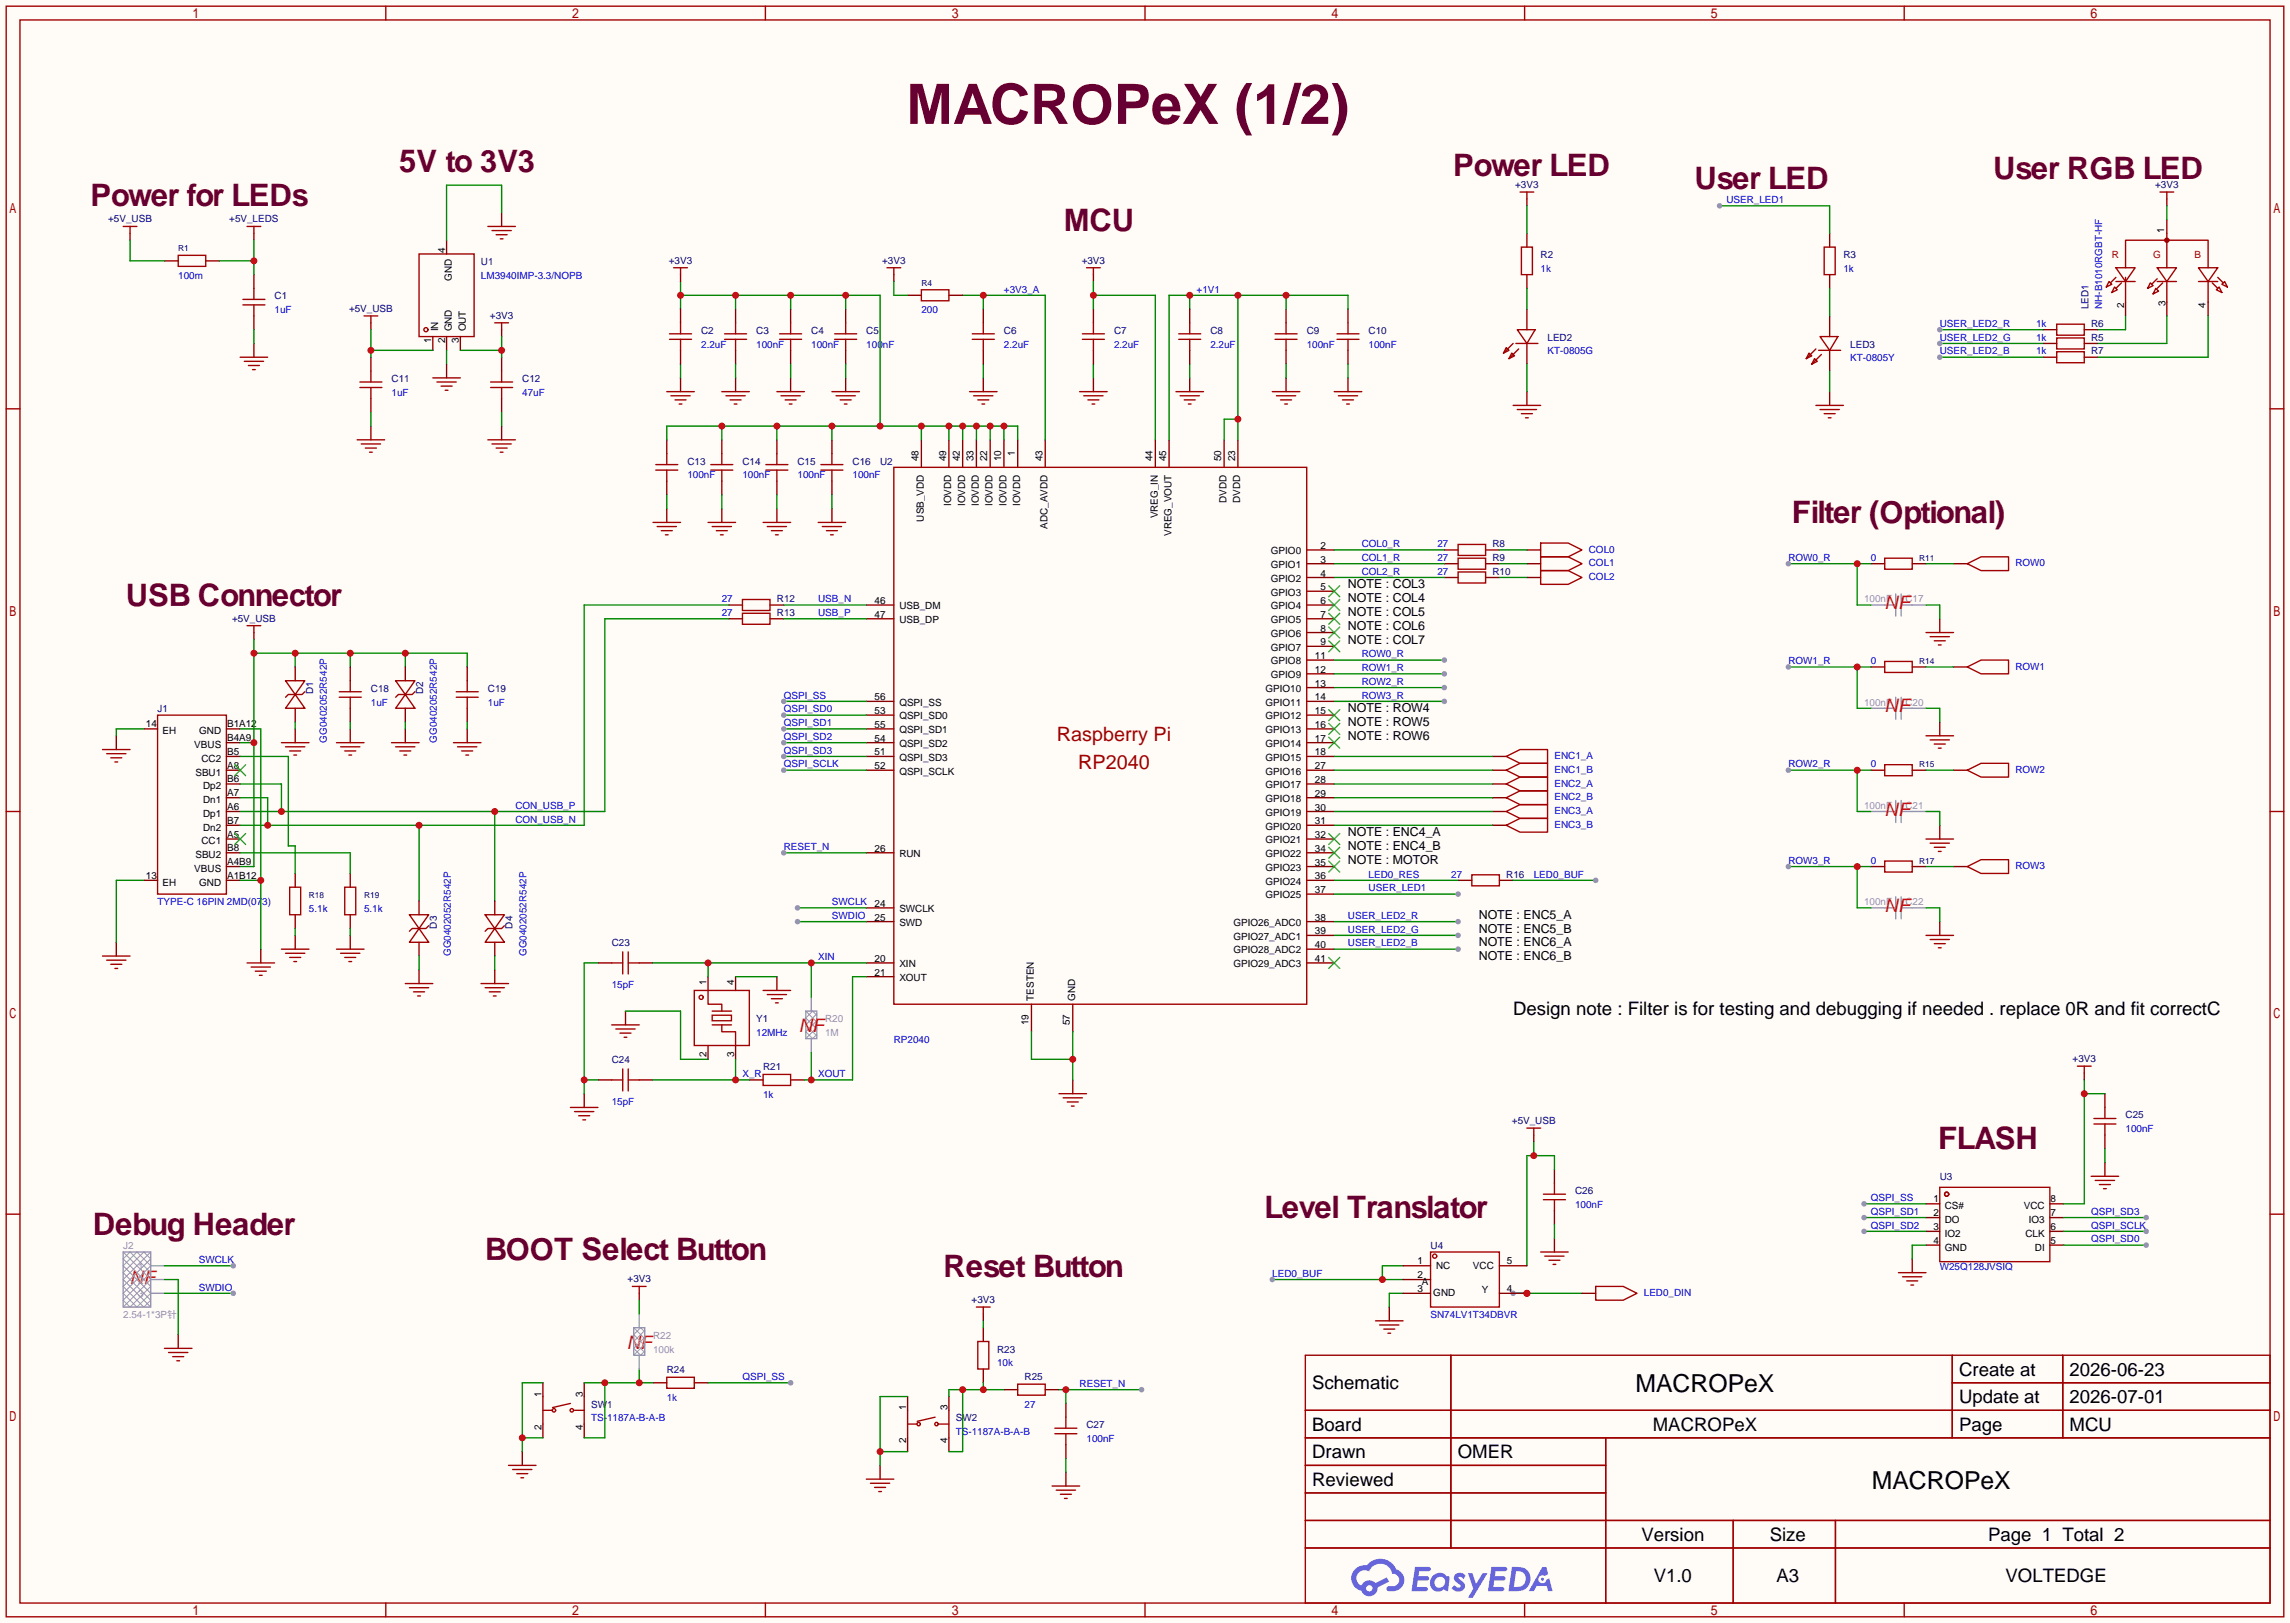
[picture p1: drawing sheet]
<svg xmlns="http://www.w3.org/2000/svg" width="423mm" height="299mm" viewBox="0 0 423 299" stroke-linecap="round" stroke-linejoin="round" font-family="sans-serif">
<defs><g id="words">
<text font-size="10.3" fill="#603" x="167.3" y="22.9">MACROPeX (1/2)</text>
<g font-size="5.7" fill="#603">
<text x="73.7" y="31.8">5V to 3V3</text>
<text x="268.2" y="32.4">Power LED</text>
<text x="312.7" y="34.9">User LED</text>
<text x="367.9" y="33">User RGB LED</text>
<text x="16.7" y="38.1">Power for LEDs</text>
<text x="196.3" y="42.5">MCU</text>
<text x="330.7" y="96.5">Filter (Optional)</text>
<text x="23.2" y="111.8">USB Connector</text>
<text x="357.7" y="212.1">FLASH</text>
<text x="17.1" y="228">Debug Header</text>
<text x="233.4" y="224.8">Level Translator</text>
<text x="89.6" y="232.4">BOOT Select Button</text>
<text x="174.1" y="235.6">Reset Button</text>
</g>
<g font-size="4.6">
<text x="301.9" y="256.9">MACROPeX</text>
<text x="345.5" y="274.7">MACROPeX</text>
</g>
<g font-size="3.7" fill="#a00000">
<text x="195.1" y="136.7">Raspberry Pi</text>
<text x="199" y="141.8">RP2040</text>
</g>
<g font-size="3.4" fill="#f03">
<text x="347.8" y="112.4">NF</text>
<text x="347.8" y="131.4">NF</text>
<text x="347.8" y="150.5">NF</text>
<text x="347.8" y="168.3">NF</text>
<text x="147.4" y="190.5">NF</text>
<text x="24" y="236.9">NF</text>
<text x="115.7" y="248.9">NF</text>
</g>
<g font-size="3.4">
<text x="279.3" y="187.3">Design note : Filter is for testing and debugging if needed . replace 0R and fit correctC</text>
<text x="242.2" y="256.3">Schematic</text>
<text x="361.6" y="253.8">Create at</text>
<text x="382" y="253.8">2026-06-23</text>
<text x="242.2" y="264">Board</text>
<text x="305.1" y="264">MACROPeX</text>
<text x="361.6" y="258.9">Update at</text>
<text x="361.6" y="264">Page</text>
<text x="382" y="258.9">2026-07-01</text>
<text x="382" y="264">MCU</text>
<text x="242.2" y="269">Drawn</text>
<text x="269" y="269">OMER</text>
<text x="242.2" y="274.1">Reviewed</text>
<text x="302.9" y="284.3">Version</text>
<text x="326.6" y="284.3">Size</text>
<text x="366.9" y="284.3">Page 1 Total 2</text>
<text x="305.2" y="291.9">V1.0</text>
<text x="327.9" y="291.9">A3</text>
<text x="370.2" y="291.9">VOLTEDGE</text>
</g>
<g font-size="2.3">
<text x="248.8" y="111.1">NOTE : COL4</text>
<text x="248.8" y="108.6">NOTE : COL3</text>
<text x="248.8" y="113.7">NOTE : COL5</text>
<text x="248.8" y="118.7">NOTE : COL7</text>
<text x="248.8" y="116.2">NOTE : COL6</text>
<text x="248.8" y="131.4">NOTE : ROW4</text>
<text x="248.8" y="136.5">NOTE : ROW6</text>
<text x="248.8" y="134">NOTE : ROW5</text>
<text x="248.8" y="154.3">NOTE : ENC4_A</text>
<text x="248.8" y="156.8">NOTE : ENC4_B</text>
<text x="248.8" y="159.4">NOTE : MOTOR</text>
<text x="272.9" y="172.1">NOTE : ENC5_B</text>
<text x="272.9" y="169.5">NOTE : ENC5_A</text>
<text x="272.9" y="177.2">NOTE : ENC6_B</text>
<text x="272.9" y="174.6">NOTE : ENC6_A</text>
</g>
<g font-size="1.8" fill="#000080">
<text x="279.7" y="34.7">+3V3</text>
<text x="397.8" y="34.7">+3V3</text>
<text x="20" y="41">+5V_USB</text>
<text x="42.3" y="41">+5V_LEDS</text>
<text x="284.4" y="47.6">R2</text>
<text x="340.2" y="47.6">R3</text>
<text x="88.8" y="48.9">U1</text>
<text x="123.4" y="48.6">+3V3</text>
<text x="162.8" y="48.6">+3V3</text>
<text x="199.6" y="48.6">+3V3</text>
<text x="50.7" y="55.2">C1</text>
<text x="64.4" y="57.5">+5V_USB</text>
<text x="90.4" y="58.8">+3V3</text>
<text x="385.4" y="57" transform="rotate(-90 385.4 57)">LED1</text>
<text x="129.4" y="61.6">C2</text>
<text x="139.6" y="61.6">C3</text>
<text x="149.7" y="61.6">C4</text>
<text x="159.9" y="61.6">C5</text>
<text x="185.3" y="61.6">C6</text>
<text x="205.6" y="61.6">C7</text>
<text x="223.4" y="61.6">C8</text>
<text x="241.2" y="61.6">C9</text>
<text x="252.6" y="61.6">C10</text>
<text x="285.6" y="62.9">LED2</text>
<text x="341.5" y="64.1">LED3</text>
<text x="386" y="62.9">R5</text>
<text x="386" y="65.4">R7</text>
<text x="386" y="60.3">R6</text>
<text x="72.3" y="70.5">C11</text>
<text x="96.4" y="70.5">C12</text>
<text x="126.9" y="85.7">C13</text>
<text x="137" y="85.7">C14</text>
<text x="147.2" y="85.7">C15</text>
<text x="157.4" y="85.7">C16</text>
<text x="162.4" y="85.7">U2</text>
<text x="275.5" y="101">R8</text>
<text x="275.5" y="106">R10</text>
<text x="275.5" y="103.5">R9</text>
<text x="143.4" y="111.1">R12</text>
<text x="143.4" y="113.7">R13</text>
<text x="42.8" y="114.7">+5V_USB</text>
<text x="29.1" y="131.4">J1</text>
<text x="57.8" y="128.1" transform="rotate(-90 57.8 128.1)">D1</text>
<text x="68.5" y="127.6">C18</text>
<text x="78.1" y="128.1" transform="rotate(-90 78.1 128.1)">D2</text>
<text x="90" y="127.6">C19</text>
<text x="278" y="161.9">R16</text>
<text x="80.6" y="171.3" transform="rotate(-90 80.6 171.3)">D3</text>
<text x="94.6" y="171.3" transform="rotate(-90 94.6 171.3)">D4</text>
<text x="112.9" y="174.6">C23</text>
<text x="139.6" y="188.6">Y1</text>
<text x="112.9" y="196.2">C24</text>
<text x="140.8" y="197.5">R21</text>
<text x="382.5" y="196">+3V3</text>
<text x="279" y="207.4">+5V_USB</text>
<text x="392.3" y="206.4">C25</text>
<text x="290.7" y="220.3">C26</text>
<text x="358" y="217.8">U3</text>
<text x="264" y="230.5">U4</text>
<text x="115.8" y="236.6">+3V3</text>
<text x="179.3" y="240.4">+3V3</text>
<text x="184" y="249.6">R23</text>
<text x="123.1" y="253.4">R24</text>
<text x="189.1" y="254.6">R25</text>
<text x="109.1" y="259.7">SW1</text>
<text x="176.4" y="262.3">SW2</text>
<text x="200.5" y="263.5">C27</text>
</g>
<g font-size="1.8" fill="#00f">
<text x="318.6" y="37.5">USER_LED1</text>
<text x="32.9" y="51.4">100m</text>
<text x="88.8" y="51.4">LM3940IMP-3.3/NOPB</text>
<text x="185.3" y="54">+3V3_A</text>
<text x="220.9" y="54">+1V1</text>
<text x="284.4" y="50.2">1k</text>
<text x="340.2" y="50.2">1k</text>
<text x="50.7" y="57.8">1uF</text>
<text x="170.1" y="57.8">200</text>
<text x="388" y="57" transform="rotate(-90 388 57)">NH-B1010RGBT-HF</text>
<text x="129.4" y="64.1">2.2uF</text>
<text x="139.6" y="64.1">100nF</text>
<text x="149.7" y="64.1">100nF</text>
<text x="159.9" y="64.1">100nF</text>
<text x="185.3" y="64.1">2.2uF</text>
<text x="205.6" y="64.1">2.2uF</text>
<text x="223.4" y="64.1">2.2uF</text>
<text x="241.2" y="64.1">100nF</text>
<text x="252.6" y="64.1">100nF</text>
<text x="285.6" y="65.4">KT-0805G</text>
<text x="358" y="60.3">USER_LED2_R</text>
<text x="358" y="62.9">USER_LED2_G</text>
<text x="358" y="65.4">USER_LED2_B</text>
<text x="375.8" y="62.9">1k</text>
<text x="375.8" y="65.4">1k</text>
<text x="375.8" y="60.3">1k</text>
<text x="341.5" y="66.7">KT-0805Y</text>
<text x="72.3" y="73">1uF</text>
<text x="96.4" y="73">47uF</text>
<text x="126.9" y="88.3">100nF</text>
<text x="137" y="88.3">100nF</text>
<text x="147.2" y="88.3">100nF</text>
<text x="157.4" y="88.3">100nF</text>
<text x="251.3" y="101">COL0_R</text>
<text x="265.3" y="101">27</text>
<text x="293.2" y="102">COL0</text>
<text x="251.3" y="103.5">COL1_R</text>
<text x="251.3" y="106">COL2_R</text>
<text x="265.3" y="106">27</text>
<text x="265.3" y="103.5">27</text>
<text x="293.2" y="107.1">COL2</text>
<text x="293.2" y="104.5">COL1</text>
<text x="330.1" y="103.5">ROW0_R</text>
<text x="345.3" y="103.5">0</text>
<text x="372" y="104.5">ROW0</text>
<text x="133.2" y="111.1">27</text>
<text x="133.2" y="113.7">27</text>
<text x="151" y="111.1">USB_N</text>
<text x="151" y="113.7">USB_P</text>
<text x="251.3" y="121.3">ROW0_R</text>
<text x="251.3" y="123.8">ROW1_R</text>
<text x="330.1" y="122.6">ROW1_R</text>
<text x="345.3" y="122.6">0</text>
<text x="372" y="123.6">ROW1</text>
<text x="68.5" y="130.2">1uF</text>
<text x="90" y="130.2">1uF</text>
<text x="144.7" y="131.4">QSPI_SD0</text>
<text x="144.7" y="128.9">QSPI_SS</text>
<text x="251.3" y="126.4">ROW2_R</text>
<text x="251.3" y="128.9">ROW3_R</text>
<text x="60.3" y="137" transform="rotate(-90 60.3 137)">GG0402052R542P</text>
<text x="80.6" y="137" transform="rotate(-90 80.6 137)">GG0402052R542P</text>
<text x="144.7" y="134">QSPI_SD1</text>
<text x="144.7" y="136.5">QSPI_SD2</text>
<text x="144.7" y="139.1">QSPI_SD3</text>
<text x="144.7" y="141.6">QSPI_SCLK</text>
<text x="286.9" y="142.6">ENC1_B</text>
<text x="286.9" y="140.1">ENC1_A</text>
<text x="330.1" y="141.6">ROW2_R</text>
<text x="345.3" y="141.6">0</text>
<text x="372" y="142.6">ROW2</text>
<text x="95.1" y="149.2">CON_USB_P</text>
<text x="286.9" y="147.7">ENC2_B</text>
<text x="286.9" y="145.2">ENC2_A</text>
<text x="95.1" y="151.8">CON_USB_N</text>
<text x="286.9" y="152.8">ENC3_B</text>
<text x="286.9" y="150.2">ENC3_A</text>
<text x="144.7" y="156.8">RESET_N</text>
<text x="252.6" y="161.9">LED0_RES</text>
<text x="267.8" y="161.9">27</text>
<text x="283.1" y="161.9">LED0_BUF</text>
<text x="330.1" y="159.4">ROW3_R</text>
<text x="345.3" y="159.4">0</text>
<text x="372" y="160.4">ROW3</text>
<text x="29.1" y="167">TYPE-C 16PIN 2MD(073)</text>
<text x="153.5" y="167">SWCLK</text>
<text x="252.6" y="164.5">USER_LED1</text>
<text x="57" y="168.3">5.1k</text>
<text x="67.2" y="168.3">5.1k</text>
<text x="153.5" y="169.5">SWDIO</text>
<text x="248.8" y="169.5">USER_LED2_R</text>
<text x="248.8" y="172.1">USER_LED2_G</text>
<text x="83.2" y="176.4" transform="rotate(-90 83.2 176.4)">GG0402052R542P</text>
<text x="97.2" y="176.4" transform="rotate(-90 97.2 176.4)">GG0402052R542P</text>
<text x="151" y="177.2">XIN</text>
<text x="248.8" y="174.6">USER_LED2_B</text>
<text x="112.9" y="182.2">15pF</text>
<text x="139.6" y="191.1">12MHz</text>
<text x="165" y="192.4">RP2040</text>
<text x="112.9" y="203.8">15pF</text>
<text x="137" y="198.8">X_R</text>
<text x="140.8" y="202.6">1k</text>
<text x="151" y="198.8">XOUT</text>
<text x="392.3" y="208.9">100nF</text>
<text x="345.3" y="221.6">QSPI_SS</text>
<text x="290.7" y="222.9">100nF</text>
<text x="345.3" y="226.7">QSPI_SD2</text>
<text x="345.3" y="224.2">QSPI_SD1</text>
<text x="386" y="224.2">QSPI_SD3</text>
<text x="386" y="226.7">QSPI_SCLK</text>
<text x="36.7" y="233">SWCLK</text>
<text x="386" y="229.2">QSPI_SD0</text>
<text x="36.7" y="238.1">SWDIO</text>
<text x="234.8" y="235.6">LED0_BUF</text>
<text x="303.4" y="239.1">LED0_DIN</text>
<text x="358" y="234.3">W25Q128JVSIQ</text>
<text x="264" y="243.2">SN74LV1T34DBVR</text>
<text x="137" y="254.6">QSPI_SS</text>
<text x="184" y="252.1">10k</text>
<text x="199.3" y="255.9">RESET_N</text>
<text x="109.1" y="262.3">TS-1187A-B-A-B</text>
<text x="123.1" y="258.4">1k</text>
<text x="189.1" y="259.7">27</text>
<text x="176.4" y="264.8">TS-1187A-B-A-B</text>
<text x="200.5" y="266.1">100nF</text>
</g>
<g font-size="1.8">
<text x="82.1" y="46.7" transform="rotate(-90 82.1 46.7)">4</text>
<text x="399.4" y="43.1" transform="rotate(-90 399.4 43.1)">1</text>
<text x="83.4" y="51.9" transform="rotate(-90 83.4 51.9)">GND</text>
<text x="392" y="56.8" transform="rotate(-90 392 56.8)">2</text>
<text x="399.7" y="56.5" transform="rotate(-90 399.7 56.5)">3</text>
<text x="407" y="56.8" transform="rotate(-90 407 56.8)">4</text>
<text x="79.6" y="63.2" transform="rotate(-90 79.6 63.2)">1</text>
<text x="80.9" y="61.2" transform="rotate(-90 80.9 61.2)">IN</text>
<text x="82.1" y="63.2" transform="rotate(-90 82.1 63.2)">2</text>
<text x="83.4" y="61.2" transform="rotate(-90 83.4 61.2)">GND</text>
<text x="84.7" y="63.2" transform="rotate(-90 84.7 63.2)">3</text>
<text x="86" y="61.2" transform="rotate(-90 86 61.2)">OUT</text>
<text x="169.5" y="85.1" transform="rotate(-90 169.5 85.1)">48</text>
<text x="174.6" y="85.1" transform="rotate(-90 174.6 85.1)">49</text>
<text x="177.1" y="85.1" transform="rotate(-90 177.1 85.1)">42</text>
<text x="179.7" y="85.1" transform="rotate(-90 179.7 85.1)">33</text>
<text x="182.2" y="85.1" transform="rotate(-90 182.2 85.1)">22</text>
<text x="184.8" y="85.1" transform="rotate(-90 184.8 85.1)">10</text>
<text x="187.3" y="84" transform="rotate(-90 187.3 84)">1</text>
<text x="192.4" y="85.1" transform="rotate(-90 192.4 85.1)">43</text>
<text x="212.7" y="85.1" transform="rotate(-90 212.7 85.1)">44</text>
<text x="215.2" y="85.1" transform="rotate(-90 215.2 85.1)">45</text>
<text x="225.4" y="85.1" transform="rotate(-90 225.4 85.1)">50</text>
<text x="227.9" y="85.1" transform="rotate(-90 227.9 85.1)">23</text>
<text x="175.6" y="93.4" transform="rotate(-90 175.6 93.4)">IOVDD</text>
<text x="178.1" y="93.4" transform="rotate(-90 178.1 93.4)">IOVDD</text>
<text x="180.7" y="93.4" transform="rotate(-90 180.7 93.4)">IOVDD</text>
<text x="183.2" y="93.4" transform="rotate(-90 183.2 93.4)">IOVDD</text>
<text x="185.7" y="93.4" transform="rotate(-90 185.7 93.4)">IOVDD</text>
<text x="188.3" y="93.4" transform="rotate(-90 188.3 93.4)">IOVDD</text>
<text x="213.7" y="95.6" transform="rotate(-90 213.7 95.6)">VREG_IN</text>
<text x="226.4" y="92.8" transform="rotate(-90 226.4 92.8)">DVDD</text>
<text x="228.9" y="92.8" transform="rotate(-90 228.9 92.8)">DVDD</text>
<text x="170.5" y="96.2" transform="rotate(-90 170.5 96.2)">USB_VDD</text>
<text x="193.4" y="97.6" transform="rotate(-90 193.4 97.6)">ADC_AVDD</text>
<text x="216.2" y="98.9" transform="rotate(-90 216.2 98.9)">VREG_VOUT</text>
<text x="243.7" y="101.3">2</text>
<text x="234.6" y="107.4">GPIO2</text>
<text x="234.6" y="104.8">GPIO1</text>
<text x="234.6" y="102.3">GPIO0</text>
<text x="243.7" y="106.4">4</text>
<text x="243.7" y="103.8">3</text>
<text x="161.4" y="114">47</text>
<text x="161.4" y="111.5">46</text>
<text x="166" y="112.4">USB_DM</text>
<text x="234.6" y="112.4">GPIO4</text>
<text x="234.6" y="109.9">GPIO3</text>
<text x="243.7" y="114">7</text>
<text x="243.7" y="111.5">6</text>
<text x="243.7" y="108.9">5</text>
<text x="166" y="115">USB_DP</text>
<text x="234.6" y="117.5">GPIO6</text>
<text x="234.6" y="115">GPIO5</text>
<text x="243.7" y="119.1">9</text>
<text x="243.7" y="116.5">8</text>
<text x="234.6" y="120.1">GPIO7</text>
<text x="234.6" y="125.1">GPIO9</text>
<text x="234.6" y="122.6">GPIO8</text>
<text x="242.7" y="124.2">12</text>
<text x="242.7" y="121.6">11</text>
<text x="161.4" y="129.2">56</text>
<text x="161.4" y="131.8">53</text>
<text x="166" y="130.2">QSPI_SS</text>
<text x="233.5" y="130.2">GPIO11</text>
<text x="233.5" y="127.7">GPIO10</text>
<text x="242.7" y="131.8">15</text>
<text x="242.7" y="129.2">14</text>
<text x="242.7" y="126.7">13</text>
<text x="26.9" y="134.2">14</text>
<text x="30" y="135.5">EH</text>
<text x="36.8" y="135.5">GND</text>
<text x="41.9" y="136.8">B4A9</text>
<text x="41.9" y="134.2">B1A12</text>
<text x="161.4" y="134.3">55</text>
<text x="161.4" y="136.9">54</text>
<text x="166" y="135.3">QSPI_SD1</text>
<text x="166" y="137.8">QSPI_SD2</text>
<text x="166" y="132.8">QSPI_SD0</text>
<text x="233.5" y="137.8">GPIO14</text>
<text x="233.5" y="135.3">GPIO13</text>
<text x="233.5" y="132.8">GPIO12</text>
<text x="242.7" y="136.9">17</text>
<text x="242.7" y="134.3">16</text>
<text x="35.9" y="138">VBUS</text>
<text x="36.1" y="143.1">SBU1</text>
<text x="37.2" y="140.6">CC2</text>
<text x="41.9" y="141.8">A8</text>
<text x="41.9" y="139.3">B5</text>
<text x="161.4" y="141.9">52</text>
<text x="161.4" y="139.4">51</text>
<text x="166" y="142.9">QSPI_SCLK</text>
<text x="166" y="140.4">QSPI_SD3</text>
<text x="233.5" y="142.9">GPIO16</text>
<text x="233.5" y="140.4">GPIO15</text>
<text x="242.7" y="141.9">27</text>
<text x="242.7" y="139.4">18</text>
<text x="37.5" y="148.2">Dn1</text>
<text x="37.5" y="145.6">Dp2</text>
<text x="41.9" y="149.5">A6</text>
<text x="41.9" y="146.9">A7</text>
<text x="41.9" y="144.4">B6</text>
<text x="233.5" y="148">GPIO18</text>
<text x="233.5" y="145.5">GPIO17</text>
<text x="242.7" y="149.6">30</text>
<text x="242.7" y="147">29</text>
<text x="242.7" y="144.5">28</text>
<text x="37.2" y="155.8">CC1</text>
<text x="37.5" y="153.3">Dn2</text>
<text x="37.5" y="150.7">Dp1</text>
<text x="41.9" y="154.5">A5</text>
<text x="41.9" y="152">B7</text>
<text x="233.5" y="155.6">GPIO21</text>
<text x="233.5" y="153.1">GPIO20</text>
<text x="233.5" y="150.5">GPIO19</text>
<text x="242.7" y="154.6">32</text>
<text x="242.7" y="152.1">31</text>
<text x="35.9" y="160.9">VBUS</text>
<text x="36.1" y="158.3">SBU2</text>
<text x="41.9" y="159.6">A4B9</text>
<text x="41.9" y="157.1">B8</text>
<text x="161.4" y="157.2">26</text>
<text x="166" y="158.2">RUN</text>
<text x="233.5" y="160.7">GPIO23</text>
<text x="233.5" y="158.2">GPIO22</text>
<text x="242.7" y="159.7">35</text>
<text x="242.7" y="157.2">34</text>
<text x="26.9" y="162.2">13</text>
<text x="30" y="163.4">EH</text>
<text x="36.8" y="163.4">GND</text>
<text x="41.9" y="162.2">A1B12</text>
<text x="161.4" y="167.3">24</text>
<text x="233.5" y="165.8">GPIO25</text>
<text x="233.5" y="163.2">GPIO24</text>
<text x="242.7" y="164.8">37</text>
<text x="242.7" y="162.3">36</text>
<text x="161.4" y="169.9">25</text>
<text x="166" y="170.9">SWD</text>
<text x="166" y="168.3">SWCLK</text>
<text x="227.7" y="173.4">GPIO27_ADC1</text>
<text x="227.7" y="170.9">GPIO26_ADC0</text>
<text x="242.7" y="172.4">39</text>
<text x="242.7" y="169.9">38</text>
<text x="161.4" y="177.5">20</text>
<text x="166" y="178.5">XIN</text>
<text x="227.7" y="178.5">GPIO29_ADC3</text>
<text x="227.7" y="175.9">GPIO28_ADC2</text>
<text x="242.7" y="177.5">41</text>
<text x="242.7" y="175">40</text>
<text x="130.4" y="181.7" transform="rotate(-90 130.4 181.7)">1</text>
<text x="135.5" y="181.7" transform="rotate(-90 135.5 181.7)">4</text>
<text x="161.4" y="180">21</text>
<text x="166" y="181">XOUT</text>
<text x="190.8" y="184.6" transform="rotate(-90 190.8 184.6)">TESTEN</text>
<text x="198.4" y="184.6" transform="rotate(-90 198.4 184.6)">GND</text>
<text x="189.8" y="189.2" transform="rotate(-90 189.8 189.2)">19</text>
<text x="197.5" y="189.2" transform="rotate(-90 197.5 189.2)">57</text>
<text x="130.4" y="194.9" transform="rotate(-90 130.4 194.9)">2</text>
<text x="135.5" y="194.9" transform="rotate(-90 135.5 194.9)">3</text>
<text x="356.9" y="221.8">1</text>
<text x="378.5" y="221.8">8</text>
<text x="356.9" y="224.4">2</text>
<text x="356.9" y="226.9">3</text>
<text x="359" y="223.1">CS#</text>
<text x="359" y="225.7">DO</text>
<text x="373.5" y="223.1">VCC</text>
<text x="374.4" y="225.7">IO3</text>
<text x="378.5" y="226.9">6</text>
<text x="378.5" y="224.4">7</text>
<text x="261.6" y="233.3">1</text>
<text x="278.1" y="233.3">5</text>
<text x="356.9" y="229.5">4</text>
<text x="359" y="228.2">IO2</text>
<text x="359" y="230.7">GND</text>
<text x="373.8" y="228.2">CLK</text>
<text x="375.6" y="230.7">DI</text>
<text x="378.5" y="229.5">5</text>
<text x="261.6" y="235.8">2</text>
<text x="261.6" y="238.4">3</text>
<text x="262.4" y="237.1">A</text>
<text x="264.5" y="239.1">GND</text>
<text x="265" y="234.1">NC</text>
<text x="271.9" y="234.1">VCC</text>
<text x="273.5" y="238.6">Y</text>
<text x="278.1" y="238.4">4</text>
<text x="99.9" y="257.7" transform="rotate(-90 99.9 257.7)">1</text>
<text x="107.5" y="257.7" transform="rotate(-90 107.5 257.7)">3</text>
<text x="99.9" y="263.8" transform="rotate(-90 99.9 263.8)">2</text>
<text x="107.5" y="263.8" transform="rotate(-90 107.5 263.8)">4</text>
<text x="167.2" y="260.2" transform="rotate(-90 167.2 260.2)">1</text>
<text x="174.9" y="260.2" transform="rotate(-90 174.9 260.2)">3</text>
<text x="167.2" y="266.3" transform="rotate(-90 167.2 266.3)">2</text>
<text x="174.9" y="266.3" transform="rotate(-90 174.9 266.3)">4</text>
</g>
<g font-size="1.8" fill="#a00000">
<text x="389.8" y="47.6">R</text>
<text x="397.4" y="47.6">G</text>
<text x="405" y="47.6">B</text>
</g>
<g font-size="1.8" fill="#999">
<text x="344" y="111.1">100nF</text>
<text x="351.7" y="111.1">C17</text>
<text x="344" y="130.2">100nF</text>
<text x="351.7" y="130.2">C20</text>
<text x="344" y="149.2">100nF</text>
<text x="351.7" y="149.2">C21</text>
<text x="344" y="167">100nF</text>
<text x="351.7" y="167">C22</text>
<text x="152.3" y="188.6">R20</text>
<text x="152.3" y="191.1">1M</text>
<text x="22.7" y="230.5">J2</text>
<text x="25.5" y="239.4">3</text>
<text x="25.5" y="234.3">1</text>
<text x="25.5" y="236.8">2</text>
<text x="22.7" y="243.2">2.54-1*3P针</text>
<text x="120.5" y="247">R22</text>
<text x="120.5" y="249.6">100k</text>
</g>
<g font-size="1.5" fill="#000080">
<text x="32.9" y="46.4">R1</text>
<text x="170.1" y="52.7">R4</text>
<text x="354.2" y="103.5">R11</text>
<text x="354.2" y="122.6">R14</text>
<text x="354.2" y="141.6">R15</text>
<text x="354.2" y="159.4">R17</text>
<text x="57" y="165.7">R18</text>
<text x="67.2" y="165.7">R19</text>
</g>
</g></defs>
<path d="M0 0h422.7v299.5h-422.7z" fill="#fffcf7"/>
<g fill="none" stroke="#a10000" stroke-width=".25">
<path d="M1.1 1.1h420.4v297.2h-420.4zM3.7 3.7h415.3v292.1h-415.3zM71.2 1.1v2.6M141.3 1.1v2.6M211.3 1.1v2.6M281.4 1.1v2.6M351.5 1.1v2.6M1.1 75.4h2.6M419 75.4h2.5M1.1 149.7h2.6M419 149.7h2.5M1.1 224h2.6"/>
<path d="M419 224h2.5M240.9 250.1h178.1v45.7h-178.1zM267.8 250.1v35.5M360.3 250.1v15.2M360.3 255.1h58.7M380.7 250.1v15.2M240.9 260.2h178.1M240.9 265.3h178.1M240.9 270.4h55.5M240.9 275.5h55.5M296.4 265.3v30.5M71.2 295.8v2.5"/>
<path d="M141.3 295.8v2.5M211.3 295.8v2.5M240.9 280.5h178.1M240.9 285.6h178.1M281.4 295.8v2.5M319.9 280.5v15.3M338.8 280.5v15.3M351.5 295.8v2.5"/>
</g>
<g fill="#5487ff">
<path d="M268.7 290.5a1.3 1.3 0 0 1 1.8 .2l-.4 .7a.54 .54 0 0 0-.9-.3l.1 .2a1.58 1.58 0 0 1 1.1 1.6 1.43 1.43 0 0 1-2.5 .2l.5-.6a.64 .64 0 0 0 .5 .4 .64 .64 0 0 0 .7-.2l-.2-.3a1.6 1.6 0 0 1-1-1.5z"/>
<path d="M270.9 290.3h.9l.6 1.9 1.2-1.9h.9l-2.7 4.5h-.9l1-1.7z"/>
<path d="M261.2 289.1h1.6a1.31 1.31 0 0 1 1.2 .2 .4 .4 0 0 1-.3 .6h-1.8l-.1 .9h1.6a.4 .4 0 0 1 .4 .5 .4 .4 0 0 1-.4 .3h-1.7l-.2 1.2h.8a1.23 1.23 0 0 1 1.2 .2 .39 .39 0 0 1-.3 .6h-2.7z"/>
<path d="M275.3 289.1h1.6a1.32 1.32 0 0 1 1.2 .2 .39 .39 0 0 1-.3 .6h-1.8l-.1 .9h1.6a.4 .4 0 0 1 .4 .5 .4 .4 0 0 1-.4 .3h-1.7l-.2 1.2h.8a1.23 1.23 0 0 1 1.2 .2 .39 .39 0 0 1-.3 .6h-2.7z"/>
<path d="M284.7 289.1h.7l.3 1.4-.6 .3a.75 .75 0 0 0-1.1 .3 .75 .75 0 0 0 .5 1.1 .75 .75 0 0 0 .9-.7l.5-.3 .7 2.4h-.9l-.2-1h-1.9l-.5 1h-.9z"/>
<path d="M279.1 289.1l-.7 4.5h1.5a2.27 2.27 0 0 0 2.6-2.3 2.27 2.27 0 0 0-2.7-2.2zM279.8 289.9a1.5 1.5 0 0 1 1.8 1.5 1.5 1.5 0 0 1-1.9 1.4h-.3z"/>
<path d="M264.5 290.7a1.62 1.62 0 0 0-.4 2.1 1.62 1.62 0 0 0 2 .7l.4-.3 .3 .3 .5 .1 .3-2.5-.2-.3h-.5a1.58 1.58 0 0 0-2.4-.1zM265.1 291.3a.99 .99 0 0 1 1.6 .3 .99 .99 0 0 1-.9 1.3 .94 .94 0 0 1-1-.5 .94 .94 0 0 1 .3-1.1z"/>
<path d="M250.1 289.5a2.37 2.37 0 0 0 1.2 4 1.54 1.54 0 0 0 1.7 1 1.54 1.54 0 0 0 1.3-1.6l2.1-1.1-.5-.8-2 1.1a1.57 1.57 0 0 0-2.6 .5 1.5 1.5 0 0 1-.8-2.1 1.5 1.5 0 0 1 2.2-.5 2.23 2.23 0 0 1 2.3-1.5 2.23 2.23 0 0 1 2 1.9 1.16 1.16 0 0 1 1.2 1 1.16 1.16 0 0 1-1.1 1.3h-.6a.47 .47 0 0 0-.6 .4 .47 .47 0 0 0 .4 .5 2.23 2.23 0 0 0 2.3-.6 2.23 2.23 0 0 0 .4-2.3 2.16 2.16 0 0 0-1.3-1.2 3.2 3.2 0 0 0-5.5-.7l-1.1 .1zM252.1 293.1a.6 .6 0 0 1 1.2 0 .6 .6 0 0 1-1.2 0z"/>
<circle cx="284.7" cy="291.4" r=".28"/>
</g>
<g fill="none" stroke="#870000" stroke-width=".25">
<path d="M135.8 57v2.6M145.9 57v2.6M156.1 57v2.6M237.4 57v2.6M248.8 57v2.6M135.8 64.6v2.6M145.9 64.6v2.6M156.1 64.6v2.6M237.4 64.6v2.6M248.8 64.6v2.6M123.1 81.2v2.5M123.1 88.8v2.5"/>
<path d="M133.2 81.2v2.5M133.2 88.8v2.5M143.4 81.2v2.5M143.4 88.8v2.5M153.5 81.2v2.5M153.5 88.8v2.5M170.1 81.2v5M175.1 81.2v5M177.7 81.2v5M180.2 81.2v5M182.8 81.2v5M185.3 81.2v5"/>
<path d="M187.8 81.2v5M192.9 81.2v5M213.2 81.2v5M215.8 81.2v5M225.9 81.2v5M228.5 81.2v5M159.9 114.2h5.1M159.9 111.6h5.1M241.2 119.3h5.1M241.2 116.7h5.1M241.2 114.2h5.1M241.2 111.6h5.1"/>
<path d="M241.2 109.1h5.1M241.2 106.6h5.1M241.2 104h5.1M241.2 101.5h5.1M159.9 129.4h5.1M159.9 134.5h5.1M159.9 137h5.1M159.9 132h5.1M159.9 139.6h5.1M241.2 129.4h5.1M241.2 134.5h5.1M241.2 137h5.1"/>
<path d="M241.2 132h5.1M241.2 139.6h5.1M241.2 126.9h5.1M241.2 124.3h5.1M241.2 121.8h5.1M159.9 142.1h5.1M159.9 157.4h5.1M241.2 142.1h5.1M241.2 159.9h5.1M241.2 157.4h5.1M241.2 154.8h5.1M241.2 152.3h5.1"/>
<path d="M241.2 149.7h5.1M241.2 147.2h5.1M241.2 144.7h5.1M159.9 177.7h5.1M159.9 170.1h5.1M159.9 167.5h5.1M241.2 177.7h5.1M241.2 175.1h5.1M241.2 172.6h5.1M241.2 170.1h5.1M241.2 165h5.1M241.2 162.4h5.1"/>
<path d="M159.9 180.2h5.1M190.4 185.3v5.1M198 185.3v5.1M286.9 215.8v2.5M388.5 201.8v2.5M388.5 209.4v2.6M286.9 223.4v2.5M196.7 259v2.5M196.7 266.6v2.5"/>
</g>
<g fill="none" stroke="#3c3" stroke-width=".25">
<path d="M245.2 118.2l2.1 2.1M245.2 115.7l2.1 2M245.2 113.2l2.1 2M245.2 110.6l2.1 2M245.2 108.1l2.1 2M247.3 118.2l-2.1 2.1M247.3 115.7l-2.1 2M247.3 113.2l-2.1 2M247.3 110.6l-2.1 2M247.3 108.1l-2.1 2M245.2 136l2.1 2M245.2 133.5l2.1 2"/>
<path d="M245.2 130.9l2.1 2.1M247.3 136l-2.1 2M247.3 133.5l-2.1 2M247.3 130.9l-2.1 2.1M245.2 158.9l2.1 2M245.2 156.3l2.1 2.1M245.2 153.8l2.1 2M247.3 158.9l-2.1 2M247.3 156.3l-2.1 2.1M247.3 153.8l-2.1 2M245.2 176.7l2.1 2M247.3 176.7l-2.1 2"/>
</g>
<g fill="none" stroke="#a10000" stroke-width=".25">
<path d="M135.8 59.6v2M145.9 59.6v2M156.1 59.6v2M237.4 59.6v2M248.8 59.6v2M133.7 61.6h4.1M133.7 62.6h4.1M135.8 62.6v2M143.9 61.6h4.1M143.9 62.6h4.1M145.9 62.6v2M154.1 61.6h4"/>
<path d="M154.1 62.6h4M156.1 62.6v2M235.3 61.6h4.1M235.3 62.6h4.1M237.4 62.6v2M246.8 61.6h4M246.8 62.6h4M248.8 62.6v2M121 85.7h4.1M121 86.7h4.1M123.1 83.7v2M123.1 86.7v2.1"/>
<path d="M131.2 85.7h4.1M131.2 86.7h4.1M133.2 83.7v2M133.2 86.7v2.1M141.4 85.7h4M141.4 86.7h4M143.4 83.7v2M143.4 86.7v2.1M151.5 85.7h4.1M151.5 86.7h4.1M153.5 83.7v2M153.5 86.7v2.1"/>
<path d="M165 86.2h76.2v99.1h-76.2zM286.9 218.3v2M386.5 206.4h4M386.5 207.4h4M388.5 204.3v2.1M388.5 207.4v2M284.9 220.3h4M284.9 221.4h4M286.9 221.4v2M194.7 263.5h4.1M194.7 264.5h4.1M196.7 261.5v2"/>
<path d="M196.7 264.5v2.1"/>
</g>
<g fill="none" stroke="#999" stroke-width=".25">
<path d="M345.3 111.6h4.6M349.9 109.6v4.1M350.9 109.6v4.1M350.9 111.6h4.6M345.3 130.7h4.6M349.9 128.7v4M350.9 128.7v4M350.9 130.7h4.6M345.3 149.7h4.6M349.9 147.7v4.1M350.9 149.7h4.6M350.9 147.7v4.1"/>
<path d="M345.3 167.5h4.6M349.9 165.5v4M350.9 165.5v4M350.9 167.5h4.6"/>
</g>
<g fill="none" stroke="#008700" stroke-width=".25">
<path d="M125.6 54.5h36.8v24.1M125.6 51.9v5.1M135.8 54.5v2.5M145.9 54.5v2.5M156.1 54.5v2.5M133.2 78.6v2.6M143.4 78.6v2.6M153.5 78.6v2.6M170.1 78.6v2.6M175.1 78.6v2.6M177.7 78.6v2.6M180.2 78.6v2.6"/>
<path d="M182.8 78.6v2.6M185.3 78.6v2.6M123.1 81.2v-2.6h64.7v2.6"/>
</g>
<g fill="#c00">
<circle cx="133.2" cy="78.6" r=".63"/>
<circle cx="143.4" cy="78.6" r=".63"/>
<circle cx="153.5" cy="78.6" r=".63"/>
<circle cx="162.4" cy="78.6" r=".63"/>
<circle cx="156.1" cy="54.5" r=".63"/>
<circle cx="145.9" cy="54.5" r=".63"/>
<circle cx="135.8" cy="54.5" r=".63"/>
<circle cx="125.6" cy="54.5" r=".63"/>
<circle cx="170.1" cy="78.6" r=".63"/>
<circle cx="175.1" cy="78.6" r=".63"/>
<circle cx="177.7" cy="78.6" r=".63"/>
<circle cx="180.2" cy="78.6" r=".63"/>
<circle cx="182.8" cy="78.6" r=".63"/>
<circle cx="185.3" cy="78.6" r=".63"/>
</g>
<g fill="none" stroke="#870000" stroke-width=".25">
<path d="M92.6 39.2v2.6M281.8 36.7v1.3M399.9 36.7v1.3M24 43.1v1.2M46.9 43.1v1.2M68.5 59.6v1.2M125.6 50.7v1.2M165 50.7v1.2M201.8 50.7v1.2M46.9 63.4v2.5M68.5 78.6v2.6M82.4 67.2v2.5"/>
<path d="M92.6 60.8v1.3M92.6 78.6v2.6M125.6 69.7v2.6M135.8 69.7v2.6M145.9 69.7v2.6M156.1 69.7v2.6M181.5 69.7v2.6M201.8 69.7v2.6M219.6 69.7v2.6M237.4 69.7v2.6M248.8 69.7v2.6M281.8 72.3v2.5"/>
<path d="M337.7 72.3v2.5M123.1 93.9v2.5M133.2 93.9v2.5M143.4 93.9v2.5M153.5 93.9v2.5M46.9 116.7v1.3M358 114.2v2.5M21.5 135.8v2.5M54.5 134.5v2.5M64.6 134.5v2.5M74.8 134.5v2.5M86.2 134.5v2.5"/>
<path d="M358 133.2v2.6M358 152.3v2.5M21.5 173.9v2.5M48.1 175.1v2.6M54.5 172.6v2.5M64.6 172.6v2.5M77.3 178.9v2.6M91.3 178.9v2.6M358 170.1v2.5M115.4 186.6v2.5M143.4 180.2v2.6M198 199.3v2.5"/>
<path d="M384.7 198v1.3M107.8 201.8v2.5M283.1 209.4v1.3M388.5 214.5v2.5M118 238.6v1.3M286.9 228.5v2.5M352.9 232.3v2.5M32.9 246.3v2.5M181.5 242.4v1.3M256.4 241.2v2.5M96.4 267.8v2.6M162.4 270.4v2.5"/>
<path d="M196.7 271.7v2.5"/>
</g>
<g fill="none" stroke="#a10000" stroke-width=".25">
<path d="M280.5 35.4h2.6M281.8 35.4v1.3M398.7 35.4h2.5M399.9 35.4v1.3M22.7 41.8h2.6M24 41.8v1.3M45.6 41.8h2.5M46.9 41.8v1.3M67.2 58.3h2.5M68.5 58.3v1.3M90 41.8h5.1M90.8 42.5h3.6"/>
<path d="M91.3 59.6h2.6M91.6 43.3h2M92.3 44.1h.5M92.6 59.6v1.2M124.3 49.4h2.6M125.6 49.4v1.3M163.7 49.4h2.5M165 49.4v1.3M200.5 49.4h2.6M201.8 49.4v1.3M44.3 65.9h5.1M45.1 66.7h3.5"/>
<path d="M45.8 67.4h2.1M46.6 68.2h.5M79.9 69.7h5.1M80.6 70.5h3.6M81.4 71.2h2M82.2 72h.5M123.1 72.3h5M123.8 73h3.6M124.6 73.8h2M125.3 74.5h.6M133.2 72.3h5.1M134 73h3.5"/>
<path d="M134.7 73.8h2.1M135.5 74.5h.5M143.4 72.3h5.1M144.1 73h3.6M144.9 73.8h2M145.7 74.5h.5M153.5 72.3h5.1M154.3 73h3.6M155.1 73.8h2M155.8 74.5h.5M178.9 72.3h5.1M179.7 73h3.6"/>
<path d="M180.5 73.8h2M181.2 74.5h.5M199.3 72.3h5M200 73h3.6M200.8 73.8h2M201.5 74.5h.6M217 72.3h5.1M217.8 73h3.6M218.6 73.8h2M219.3 74.5h.5M234.8 72.3h5.1M235.6 73h3.5"/>
<path d="M236.3 73.8h2.1M237.1 74.5h.5M246.3 72.3h5M247 73h3.6M247.8 73.8h2M248.5 74.5h.5M279.3 74.8h5.1M280 75.6h3.6M280.8 76.3h2M281.6 77.1h.5M335.2 74.8h5M335.9 75.6h3.6"/>
<path d="M336.7 76.3h2M337.4 77.1h.5M65.9 81.2h5.1M66.7 81.9h3.5M67.4 82.7h2.1M68.2 83.4h.5M90 81.2h5.1M90.8 81.9h3.6M91.6 82.7h2M92.3 83.4h.5M120.5 96.4h5.1M121.3 97.2h3.5"/>
<path d="M122 97.9h2.1M122.8 98.7h.5M130.7 96.4h5.1M131.4 97.2h3.6M132.2 97.9h2M133 98.7h.5M140.8 96.4h5.1M141.6 97.2h3.6M142.4 97.9h2M143.1 98.7h.5M151 96.4h5.1M151.8 97.2h3.5"/>
<path d="M152.5 97.9h2.1M153.3 98.7h.5M45.6 115.4h2.5M46.9 115.4v1.3M355.5 116.7h5.1M356.2 117.5h3.6M357 118.2h2M357.8 119h.5M18.9 138.3h5.1M19.7 139.1h3.5M20.4 139.8h2.1M51.9 137h5.1"/>
<path d="M52.7 137.8h3.6M53.5 138.6h2M54.2 139.3h.5M62.1 137h5.1M62.9 137.8h3.5M63.6 138.6h2.1M64.4 139.3h.5M72.3 137h5M73 137.8h3.6M73.8 138.6h2M74.5 139.3h.6M83.7 137h5.1"/>
<path d="M84.5 137.8h3.5M85.2 138.6h2M86 139.3h.5M355.5 135.8h5.1M356.2 136.5h3.6M357 137.3h2M357.8 138h.5M21.2 140.6h.5M355.5 154.8h5.1M356.2 155.6h3.6M357 156.3h2M357.8 157.1h.5"/>
<path d="M18.9 176.4h5.1M19.7 177.2h3.5M20.4 177.9h2.1M21.2 178.7h.5M45.6 177.7h5.1M46.4 178.4h3.5M47.1 179.2h2M47.9 180h.5M51.9 175.1h5.1M52.7 175.9h3.6M53.5 176.7h2M54.2 177.4h.5"/>
<path d="M62.1 175.1h5.1M62.9 175.9h3.5M63.6 176.7h2.1M64.4 177.4h.5M355.5 172.6h5.1M356.2 173.4h3.6M357 174.1h2M357.8 174.9h.5M74.8 181.5h5.1M75.6 182.2h3.5M76.3 183h2.1M77.1 183.8h.5"/>
<path d="M88.8 181.5h5.1M89.5 182.2h3.6M90.3 183h2M91.1 183.8h.5M112.9 189.1h5.1M113.7 189.9h3.5M114.4 190.6h2.1M115.2 191.4h.5M140.8 182.8h5.1M141.6 183.5h3.6M142.4 184.3h2M143.1 185h.5"/>
<path d="M383.4 196.7h2.6M384.7 196.7v1.3M105.3 204.3h5.1M106 205.1h3.6M106.8 205.9h2M107.6 206.6h.5M195.5 201.8h5M196.2 202.6h3.6M197 203.3h2M197.7 204.1h.5M281.8 208.2h2.6M283.1 208.2v1.2"/>
<path d="M386 217h5M386.7 217.8h3.6M387.5 218.6h2M388.2 219.3h.5M116.7 237.4h2.6M118 237.4v1.2M284.4 231h5M285.1 231.8h3.6M285.9 232.5h2M286.6 233.3h.5M350.4 234.8h5.1M351.2 235.6h3.5"/>
<path d="M351.9 236.3h2M352.7 237.1h.5M30.4 248.8h5M31.1 249.6h3.6M31.9 250.3h2M32.6 251.1h.5M180.2 241.2h2.6M181.5 241.2v1.2M253.9 243.7h5.1M254.6 244.5h3.6M255.4 245.2h2M256.2 246h.5"/>
<path d="M93.9 270.4h5M94.6 271.1h3.6M95.4 271.9h2M96.1 272.7h.5M159.9 272.9h5.1M160.7 273.7h3.5M161.4 274.4h2M162.2 275.2h.5M194.2 274.2h5.1M194.9 275h3.6M195.7 275.7h2M196.5 276.5h.5"/>
</g>
<g fill="none" stroke="#008700" stroke-width=".25">
<path d="M219.6 54.5v2.5M228.5 54.5v26.7M237.4 54.5v2.5M248.8 57v-2.5h-33v26.7M135.8 67.2v2.5M145.9 67.2v2.5M156.1 67.2v2.5M228.5 77.3h-2.6v3.9M123.1 91.3v2.6M133.2 91.3v2.6M143.4 91.3v2.6M153.5 91.3v2.6"/>
<path d="M286.9 225.9v2.6"/>
</g>
<g fill="#c00">
<circle cx="237.4" cy="54.5" r=".63"/>
<circle cx="228.5" cy="54.5" r=".63"/>
<circle cx="228.5" cy="77.3" r=".63"/>
<circle cx="219.6" cy="54.5" r=".63"/>
</g>
<path d="M201.8 51.9v5.1M201.8 54.5h11.4v26.7M125.6 67.2v2.5M181.5 67.2v2.5M201.8 67.2v2.5M219.6 67.2v2.5M237.4 67.2v2.5M248.8 67.2v2.5M388.5 212v2.5" fill="none" stroke="#008700" stroke-width=".25"/>
<g fill="none" stroke="#a10000" stroke-width=".25">
<path d="M125.6 59.6v2M181.5 59.6v2M201.8 59.6v2M219.6 59.6v2M123.6 62.6h4M123.6 61.6h4M125.6 62.6v2M179.5 62.6h4M179.5 61.6h4M181.5 62.6v2M199.8 62.6h4M199.8 61.6h4"/>
<path d="M201.8 62.6v2M217.6 62.6h4M217.6 61.6h4M219.6 62.6v2"/>
</g>
<path d="M125.6 57v2.6M181.5 57v2.6M201.8 57v2.6M219.6 57v2.6M125.6 64.6v2.6M181.5 64.6v2.6M201.8 64.6v2.6M219.6 64.6v2.6" fill="none" stroke="#870000" stroke-width=".25"/>
<circle cx="201.8" cy="54.5" r=".63" fill="#c00"/>
<path d="M177.7 54.5h15.2v26.7M181.5 54.5v2.5" fill="none" stroke="#008700" stroke-width=".25"/>
<circle cx="181.5" cy="54.5" r=".63" fill="#c00"/>
<path d="M167.5 54.5h2.6M175.1 54.5h2.6" fill="none" stroke="#870000" stroke-width=".25"/>
<path d="M170.1 53.5h5v2h-5z" fill="none" stroke="#a10000" stroke-width=".25"/>
<path d="M165 51.9v2.6h2.5M190.4 190.4v5.1h7.6M198 190.4v8.9" fill="none" stroke="#008700" stroke-width=".25"/>
<circle cx="198" cy="195.5" r=".63" fill="#c00"/>
<g fill="none" stroke="#870000" stroke-width=".25">
<path d="M134.5 111.6h2.5M134.5 114.2h2.5M142.1 111.6h2.6M142.1 114.2h2.6M266.6 106.6h2.5M266.6 104h2.5M266.6 101.5h2.5M274.2 106.6h2.5M274.2 104h2.5M274.2 101.5h2.5M26.5 134.5h2.6M41.8 139.6h2.5"/>
<path d="M41.8 137h2.5M41.8 134.5h2.5M41.8 159.9h2.5M41.8 157.4h2.5M41.8 154.8h2.5M41.8 152.3h2.5M41.8 149.7h2.5M41.8 147.2h2.5M41.8 144.7h2.5M41.8 142.1h2.5M26.5 162.4h2.6M41.8 162.4h2.5"/>
<path d="M269.1 162.4h2.6M276.7 162.4h2.6M185.3 256.4h2.5M192.9 256.4h2.6"/>
</g>
<path d="M137 110.6h5.1v2h-5.1zM137 113.2h5.1v2h-5.1zM269.1 105.5h5.1v2.1h-5.1zM269.1 103h5.1v2h-5.1zM269.1 100.5h5.1v2h-5.1zM29.1 132h12.7v33h-12.7zM271.7 161.4h5v2h-5zM187.8 255.4h5.1v2h-5.1z" fill="none" stroke="#a10000" stroke-width=".25"/>
<path d="M134.5 111.6h-26.7v40.7h-63.5M144.7 111.6h15.2M144.7 114.2h15.2M44.3 147.2h5.1v5.1M77.3 152.3v13.9" fill="none" stroke="#008700" stroke-width=".25"/>
<path d="M43.3 153.8l2 2M43.3 141.1l2 2M45.3 153.8l-2 2M45.3 141.1l-2 2" fill="none" stroke="#3c3" stroke-width=".25"/>
<g fill="#c00">
<circle cx="77.3" cy="152.3" r=".63"/>
<circle cx="49.4" cy="152.3" r=".63"/>
</g>
<path d="M134.5 114.2h-22.9v35.5h-67.3M44.3 144.7h7.6v5M91.3 149.7v16.5" fill="none" stroke="#008700" stroke-width=".25"/>
<g fill="#c00">
<circle cx="91.3" cy="149.7" r=".63"/>
<circle cx="51.9" cy="149.7" r=".63"/>
</g>
<path d="M44.3 134.5h3.8v40.6M44.3 162.4h3.8" fill="none" stroke="#008700" stroke-width=".25"/>
<circle cx="48.1" cy="162.4" r=".63" fill="#c00"/>
<path d="M46.9 118v41.9h-2.6M26.5 134.5h-5v1.3M44.3 137h2.6M46.9 120.5h39.3v2.6M54.5 120.5v2.6M64.6 120.5v2.6M74.8 120.5v2.6M26.5 162.4h-5v11.5" fill="none" stroke="#008700" stroke-width=".25"/>
<g fill="#c00">
<circle cx="46.9" cy="137" r=".63"/>
<circle cx="46.9" cy="120.5" r=".63"/>
<circle cx="54.5" cy="120.5" r=".63"/>
<circle cx="64.6" cy="120.5" r=".63"/>
<circle cx="74.8" cy="120.5" r=".63"/>
</g>
<g fill="none" stroke="#870000" stroke-width=".25">
<path d="M46.9 50.7v2.5M46.9 58.3v2.5M82.4 44.3v2.6M68.5 65.9v2.6M68.5 73.5v2.6M79.9 62.1v2.5M82.4 62.1v2.5M85 62.1v2.5M54.5 123.1v2.5M54.5 130.7v2.5M64.6 123.1v2.5M64.6 130.7v2.5"/>
<path d="M74.8 123.1v2.5M74.8 130.7v2.5M86.2 123.1v2.5M86.2 130.7v2.5M54.5 161.2v2.5M54.5 168.8v2.5M64.6 161.2v2.5M64.6 168.8v2.5M77.3 166.2v2.6M77.3 173.9v2.5M91.3 166.2v2.6M91.3 173.9v2.5"/>
</g>
<g fill="none" stroke="#a10000" stroke-width=".25">
<path d="M44.8 56.3h4.1M44.8 55.2h4.1M46.9 53.2v2M46.9 56.3v2M77.3 46.9h10.2v15.2h-10.2zM66.4 71.5h4.1M66.4 70.5h4.1M68.5 68.5v2M68.5 71.5v2M52.7 125.6h3.6l-1.8 2.5zM54.5 128.1l1.8 2.6h-3.6zM56.3 127.6l-.5 .5h-2.6l-.5 .6"/>
<path d="M62.6 128.7h4.1M62.6 127.6h4.1M64.6 125.6v2M64.6 128.7v2M73 125.6h3.6l-1.8 2.5zM74.8 128.1l1.8 2.6h-3.6zM76.6 127.6l-.5 .5h-2.6l-.5 .6M84.2 128.7h4.1M84.2 127.6h4.1M86.2 125.6v2M86.2 128.7v2M53.5 163.7h2v5.1h-2z"/>
<path d="M63.6 163.7h2.1v5.1h-2.1zM75.6 168.8h3.5l-1.8 2.5zM77.3 171.3l1.8 2.6h-3.5zM79.1 170.8l-.5 .5h-2.5l-.5 .5M89.5 168.8h3.6l-1.8 2.5zM91.3 171.3l1.8 2.6h-3.6zM93.1 170.8l-.5 .5h-2.6l-.5 .5"/>
<circle cx="78.6" cy="60.8" r=".38"/>
</g>
<g fill="none" stroke="#008700" stroke-width=".25">
<path d="M46.9 60.8v2.6M68.5 60.8v5.1M68.5 76.1v2.5M68.5 64.6h11.4M44.3 139.6h8.9v16.5h1.3v5.1M54.5 133.2v1.3M64.6 133.2v1.3M74.8 133.2v1.3M86.2 133.2v1.3M44.3 157.4h20.3v3.8M54.5 171.3v1.3M64.6 171.3v1.3"/>
<path d="M77.3 176.4v2.5M91.3 176.4v2.5"/>
</g>
<circle cx="68.5" cy="64.6" r=".63" fill="#c00"/>
<path d="M92.6 39.2v-5h-10.2v10.1M82.4 64.6v2.6M85 64.6h7.6M92.6 62.1v3.8" fill="none" stroke="#008700" stroke-width=".25"/>
<path d="M90.6 71.5h4M90.6 70.5h4M92.6 68.5v2M92.6 71.5v2" fill="none" stroke="#a10000" stroke-width=".25"/>
<path d="M92.6 65.9v2.6M92.6 73.5v2.6" fill="none" stroke="#870000" stroke-width=".25"/>
<circle cx="92.6" cy="64.6" r=".63" fill="#c00"/>
<path d="M92.6 76.1v2.5M120.5 177.7h39.4M130.7 177.7v2.5M149.7 177.7v6.3" fill="none" stroke="#008700" stroke-width=".25"/>
<g fill="none" stroke="#870000" stroke-width=".25">
<path d="M281.8 43.1v2.5M281.8 50.7v2.5M337.7 43.1v2.5M337.7 50.7v2.5M377.1 63.4h2.5M377.1 65.9h2.5M377.1 60.8h2.5M384.7 63.4h2.5M384.7 65.9h2.5M384.7 60.8h2.5M110.4 177.7h2.5M118 177.7h2.5"/>
<path d="M110.4 199.3h2.5M118 199.3h2.5M130.7 180.2v2.6M130.7 192.9v2.6M135.8 180.2v2.6M135.8 192.9v2.6M138.3 199.3h2.5M145.9 199.3h2.6M120.5 255.1h2.6M128.1 255.1h2.6"/>
</g>
<g fill="none" stroke="#a10000" stroke-width=".25">
<path d="M280.8 45.6h2v5.1h-2zM336.7 45.6h2v5.1h-2zM379.6 59.8h5.1v2h-5.1zM379.6 62.4h5.1v2h-5.1zM379.6 64.9h5.1v2h-5.1zM112.9 177.7h2M114.9 175.6v4.1M116 177.7h2M116 175.6v4.1M112.9 199.3h2M114.9 197.2v4.1M116 197.2v4.1"/>
<path d="M116 199.3h2M128.1 182.8h10.2v10.1h-10.2zM130.7 182.8v2.5h2.5v1.3M131.4 187.3h3.6v1h-3.6zM131.4 186.6h3.6M131.4 189.1h3.6M133.2 189.1v1.3h2.6v2.5M140.8 198.2h5.1v2.1h-5.1zM123.1 254.1h5v2.1h-5z"/>
<circle cx="129.4" cy="184" r=".38"/>
</g>
<path d="M148.7 186.6h2v5h-2zM149.7 184v2.6M149.7 191.6v2.6" fill="none" stroke="#999" stroke-width=".25"/>
<path d="M148.7 186.6l2 2M150.7 187.3l-.7-.7-1.3 1.2 2 2.1M150.7 187.1l-2 2 2 2M150.7 188.3l-2 2.1 1.3 1.2 .7-.7M150.7 189.6l-2 2" fill="none" stroke="#999" stroke-width=".18"/>
<g fill="#c00">
<circle cx="130.7" cy="177.7" r=".63"/>
<circle cx="149.7" cy="177.7" r=".63"/>
</g>
<path d="M149.7 194.2v5.1M159.9 180.2h-2.5v19.1h-8.9" fill="none" stroke="#008700" stroke-width=".25"/>
<circle cx="149.7" cy="199.3" r=".63" fill="#c00"/>
<path d="M120.5 199.3h17.8M135.8 195.5v3.8" fill="none" stroke="#008700" stroke-width=".25"/>
<circle cx="135.8" cy="199.3" r=".63" fill="#c00"/>
<path d="M110.4 177.7h-2.6v24.1M107.8 199.3h2.6" fill="none" stroke="#008700" stroke-width=".25"/>
<circle cx="107.8" cy="199.3" r=".63" fill="#c00"/>
<path d="M115.4 186.6h10.2v8.9h5.1M135.8 180.2h7.6M384.7 199.3v22.8h-3.8M384.7 201.8h3.8" fill="none" stroke="#008700" stroke-width=".25"/>
<g fill="none" stroke="#a10000" stroke-width=".25">
<path d="M358 219.1h20.3v13.7h-20.3z"/>
<circle cx="359.3" cy="220.3" r=".38"/>
</g>
<path d="M355.5 222.1h2.5M355.5 224.7h2.5M355.5 227.2h2.5M355.5 229.7h2.5M378.3 222.1h2.6M378.3 224.7h2.6M378.3 227.2h2.6M378.3 229.7h2.6" fill="none" stroke="#870000" stroke-width=".25"/>
<circle cx="384.7" cy="201.8" r=".63" fill="#c00"/>
<path d="M144.7 134.5h15.2" fill="none" stroke="#008700" stroke-width=".25"/>
<circle cx="144.7" cy="134.5" r=".51" fill="#999"/>
<path d="M144.7 139.6h15.2" fill="none" stroke="#008700" stroke-width=".25"/>
<circle cx="144.7" cy="139.6" r=".51" fill="#999"/>
<path d="M144.7 137h15.2" fill="none" stroke="#008700" stroke-width=".25"/>
<circle cx="144.7" cy="137" r=".51" fill="#999"/>
<path d="M144.7 132h15.2" fill="none" stroke="#008700" stroke-width=".25"/>
<circle cx="144.7" cy="132" r=".51" fill="#999"/>
<path d="M144.7 129.4h15.2" fill="none" stroke="#008700" stroke-width=".25"/>
<circle cx="144.7" cy="129.4" r=".51" fill="#999"/>
<path d="M144.7 142.1h15.2" fill="none" stroke="#008700" stroke-width=".25"/>
<circle cx="144.7" cy="142.1" r=".51" fill="#999"/>
<path d="M380.9 224.7h15.2" fill="none" stroke="#008700" stroke-width=".25"/>
<circle cx="396.1" cy="224.7" r=".51" fill="#999"/>
<path d="M380.9 227.2h15.2" fill="none" stroke="#008700" stroke-width=".25"/>
<circle cx="396.1" cy="227.2" r=".51" fill="#999"/>
<path d="M380.9 229.7h15.2" fill="none" stroke="#008700" stroke-width=".25"/>
<circle cx="396.1" cy="229.7" r=".51" fill="#999"/>
<path d="M344 227.2h11.5" fill="none" stroke="#008700" stroke-width=".25"/>
<circle cx="344" cy="227.2" r=".51" fill="#999"/>
<path d="M344 224.7h11.5" fill="none" stroke="#008700" stroke-width=".25"/>
<circle cx="344" cy="224.7" r=".51" fill="#999"/>
<path d="M344 222.1h11.5" fill="none" stroke="#008700" stroke-width=".25"/>
<circle cx="344" cy="222.1" r=".51" fill="#999"/>
<path d="M355.5 229.7h-2.6v2.6M107.8 255.1h12.7M111.6 255.1v10.2h-3.8M118 252.6v2.5" fill="none" stroke="#008700" stroke-width=".25"/>
<g fill="none" stroke="#a10000" stroke-width=".25">
<path d="M100.2 257.7v5.1M105.3 259l-3.3 .7M107.8 257.7v5.1M100.2 260.2h1.8M106 260.2h1.8M167.5 260.2v5.1M167.5 262.8h1.8M172.6 261.5l-3.3 .8M173.4 262.8h1.7M175.1 260.2v5.1"/>
<circle cx="102.2" cy="260.2" r=".32"/>
<circle cx="105.5" cy="260.2" r=".32"/>
<circle cx="169.5" cy="262.8" r=".32"/>
<circle cx="172.8" cy="262.8" r=".32"/>
</g>
<path d="M100.2 255.1v2.6M107.8 255.1v2.6M167.5 257.7v2.5M175.1 257.7v2.5M100.2 262.8v2.5M107.8 262.8v2.5M167.5 265.3v2.5M175.1 265.3v2.5" fill="none" stroke="#870000" stroke-width=".25"/>
<g fill="#c00">
<circle cx="111.6" cy="255.1" r=".63"/>
<circle cx="118" cy="255.1" r=".63"/>
</g>
<path d="M130.7 255.1h15.2" fill="none" stroke="#008700" stroke-width=".25"/>
<circle cx="145.9" cy="255.1" r=".51" fill="#999"/>
<path d="M100.2 255.1h-3.8v12.7M96.4 265.3h3.8" fill="none" stroke="#008700" stroke-width=".25"/>
<circle cx="96.4" cy="265.3" r=".63" fill="#c00"/>
<path d="M117 245h2v5.1h-2zM118 242.4v2.6M118 250.1v2.5" fill="none" stroke="#999" stroke-width=".25"/>
<path d="M117 245l2 2M119 245.7l-.8-.7-1.2 1.3 2 2M119 245.5l-2 2 2 2.1M119 246.8l-2 2 1.2 1.3 .8-.8M119 248l-2 2.1" fill="none" stroke="#999" stroke-width=".18"/>
<path d="M118 239.9v2.5M177.7 256.4v11.4h-2.6M181.5 243.7v1.3M181.5 255.1v1.3M185.3 256.4h-10.2v1.3" fill="none" stroke="#008700" stroke-width=".25"/>
<path d="M181.5 245v2.5M181.5 252.6v2.5" fill="none" stroke="#870000" stroke-width=".25"/>
<path d="M180.5 247.5h2v5.1h-2z" fill="none" stroke="#a10000" stroke-width=".25"/>
<g fill="#c00">
<circle cx="177.7" cy="256.4" r=".63"/>
<circle cx="181.5" cy="256.4" r=".63"/>
</g>
<path d="M195.5 256.4h15.2M196.7 256.4v2.6" fill="none" stroke="#008700" stroke-width=".25"/>
<circle cx="196.7" cy="256.4" r=".63" fill="#c00"/>
<circle cx="210.7" cy="256.4" r=".51" fill="#999"/>
<path d="M167.5 257.7h-5.1v12.7M162.4 267.8h5.1" fill="none" stroke="#008700" stroke-width=".25"/>
<circle cx="162.4" cy="267.8" r=".63" fill="#c00"/>
<path d="M144.7 157.4h15.2M196.7 269.1v2.6" fill="none" stroke="#008700" stroke-width=".25"/>
<circle cx="144.7" cy="157.4" r=".51" fill="#999"/>
<path d="M22.7 232.3l5.1 5.1-3.8 3.8-1.3-1.3 5.1-5.1-3.8-3.8zM22.7 234.8l5.1 5.1-1.3 1.3-3.8-3.8 5.1-5.1-1.3-1.3zM22.7 231l5.1 5.1-5.1 5.1M25.3 231l-2.6 2.6 5.1 5-2.5 2.6-2.6-2.6 5.1-5zM27.8 231l-5.1 5.1 5.1 5.1" fill="none" stroke="#999" stroke-width=".18"/>
<path d="M22.7 231h5.1v10.2h-5.1zM27.8 238.6h2.6M27.8 233.6h2.6M27.8 236.1h2.6" fill="none" stroke="#999" stroke-width=".25"/>
<path d="M30.4 236.1h2.5v10.2M30.4 233.6h12.7" fill="none" stroke="#008700" stroke-width=".25"/>
<circle cx="43.1" cy="233.6" r=".51" fill="#999"/>
<path d="M147.2 167.5h12.7" fill="none" stroke="#008700" stroke-width=".25"/>
<circle cx="147.2" cy="167.5" r=".51" fill="#999"/>
<path d="M30.4 238.6h12.7" fill="none" stroke="#008700" stroke-width=".25"/>
<circle cx="43.1" cy="238.6" r=".51" fill="#999"/>
<path d="M147.2 170.1h12.7" fill="none" stroke="#008700" stroke-width=".25"/>
<circle cx="147.2" cy="170.1" r=".51" fill="#999"/>
<path d="M333.9 65.2l.5 .5-1 .5zM334.9 66.2l.5 .5-1 .5zM335.2 64.4l-1.8 1.8M335.7 64.6h4M335.9 62.1h3.3l-1.5 2.5zM336.2 65.4l-1.8 1.8" fill="none" stroke="#a10000" stroke-width=".25"/>
<path d="M337.7 58.3v3.8M337.7 64.6v3.9" fill="none" stroke="#870000" stroke-width=".25"/>
<path d="M317.4 38h20.3v5.1M337.7 53.2v5.1" fill="none" stroke="#008700" stroke-width=".25"/>
<circle cx="317.4" cy="38" r=".51" fill="#999"/>
<path d="M337.7 68.5v3.8M246.3 165h22.8" fill="none" stroke="#008700" stroke-width=".25"/>
<circle cx="269.1" cy="165" r=".51" fill="#999"/>
<g fill="none" stroke="#a10000" stroke-width=".25">
<path d="M278 64.1l.5 .5-1 .6zM279 65.2l.5 .5-1 .5zM279.3 63.4l-1.8 1.8M279.8 63.4h4M280 60.8h3.3l-1.5 2.6zM280.3 64.4l-1.8 1.8M284.4 100.2h5l2.6 1.3-2.6 1.2h-5zM284.4 105.3h5l2.6 1.3-2.6 1.2h-5zM284.4 102.7h5l2.6 1.3-2.6 1.3h-5zM347.9 103h5v2h-5zM363.1 104l2.5-1.3h5.1v2.6h-5.1zM278 139.6l2.5-1.3h5.1v2.5h-5.1z"/>
<path d="M347.9 122h5v2.1h-5zM363.1 123.1l2.5-1.3h5.1v2.5h-5.1zM278 152.3l2.5-1.3h5.1v2.5h-5.1zM278 147.2l2.5-1.3h5.1v2.6h-5.1zM278 149.7l2.5-1.2h5.1v2.5h-5.1zM278 144.7l2.5-1.3h5.1v2.5h-5.1zM278 142.1l2.5-1.3h5.1v2.6h-5.1zM347.9 158.9h5v2h-5zM347.9 141.1h5v2h-5zM363.1 159.9l2.5-1.3h5.1v2.6h-5.1zM363.1 142.1l2.5-1.3h5.1v2.6h-5.1z"/>
</g>
<g fill="none" stroke="#870000" stroke-width=".25">
<path d="M281.8 57v3.8M281.8 63.4v3.8M281.8 101.5h2.6M281.8 106.6h2.6M281.8 104h2.6M345.3 104h2.6M352.9 104h2.6M360.6 104h2.5M275.5 139.6h2.5M345.3 123.1h2.6M352.9 123.1h2.6M360.6 123.1h2.5"/>
<path d="M275.5 152.3h2.5M275.5 147.2h2.5M275.5 149.7h2.5M275.5 144.7h2.5M275.5 142.1h2.5M345.3 159.9h2.6M345.3 142.1h2.6M352.9 159.9h2.6M352.9 142.1h2.6M360.6 159.9h2.5M360.6 142.1h2.5"/>
</g>
<g fill="none" stroke="#008700" stroke-width=".25">
<path d="M281.8 38v5.1M281.8 53.2v3.8M281.8 67.2v5.1M246.3 101.5h20.3M246.3 104h20.3M246.3 106.6h20.3M276.7 101.5h5.1M276.7 104h5.1M276.7 106.6h5.1M355.5 111.6h2.5v2.6M355.5 130.7h2.5v2.5M330.1 159.9h15.2"/>
<path d="M342.8 159.9v7.6h2.5M355.5 149.7h2.5v2.6M355.5 167.5h2.5v2.6"/>
</g>
<circle cx="342.8" cy="159.9" r=".63" fill="#c00"/>
<circle cx="330.1" cy="159.9" r=".51" fill="#999"/>
<path d="M330.1 142.1h15.2M342.8 142.1v7.6h2.5" fill="none" stroke="#008700" stroke-width=".25"/>
<circle cx="342.8" cy="142.1" r=".63" fill="#c00"/>
<circle cx="330.1" cy="142.1" r=".51" fill="#999"/>
<path d="M330.1 123.1h15.2M342.8 123.1v7.6h2.5" fill="none" stroke="#008700" stroke-width=".25"/>
<circle cx="342.8" cy="123.1" r=".63" fill="#c00"/>
<circle cx="330.1" cy="123.1" r=".51" fill="#999"/>
<path d="M330.1 104h15.2M342.8 104v7.6h2.5" fill="none" stroke="#008700" stroke-width=".25"/>
<circle cx="342.8" cy="104" r=".63" fill="#c00"/>
<circle cx="330.1" cy="104" r=".51" fill="#999"/>
<path d="M355.5 104h5.1M246.3 121.8h20.3M355.5 123.1h5.1M355.5 159.9h5.1M355.5 142.1h5.1" fill="none" stroke="#008700" stroke-width=".25"/>
<circle cx="266.6" cy="121.8" r=".51" fill="#999"/>
<path d="M246.3 124.3h20.3" fill="none" stroke="#008700" stroke-width=".25"/>
<circle cx="266.6" cy="124.3" r=".51" fill="#999"/>
<path d="M246.3 126.9h20.3" fill="none" stroke="#008700" stroke-width=".25"/>
<circle cx="266.6" cy="126.9" r=".51" fill="#999"/>
<path d="M246.3 129.4h20.3" fill="none" stroke="#008700" stroke-width=".25"/>
<circle cx="266.6" cy="129.4" r=".51" fill="#999"/>
<path d="M246.3 139.6h29.2M246.3 144.7h29.2M246.3 149.7h29.2M246.3 147.2h29.2M246.3 142.1h29.2M246.3 152.3h29.2M283.1 210.7v2.5M286.9 215.8v-2.6h-5.1v20.4" fill="none" stroke="#008700" stroke-width=".25"/>
<circle cx="283.1" cy="213.2" r=".63" fill="#c00"/>
<path d="M279.3 238.6h12.7" fill="none" stroke="#008700" stroke-width=".25"/>
<circle cx="281.8" cy="238.6" r=".63" fill="#c00"/>
<circle cx="279.3" cy="238.6" r=".51" fill="#999"/>
<path d="M292 238.6h2.5" fill="none" stroke="#870000" stroke-width=".25"/>
<path d="M294.5 237.4h5.1l2.5 1.2-2.5 1.3h-5.1z" fill="none" stroke="#a10000" stroke-width=".25"/>
<path d="M246.3 162.4h22.8M279.3 162.4h15.2" fill="none" stroke="#008700" stroke-width=".25"/>
<circle cx="294.5" cy="162.4" r=".51" fill="#999"/>
<path d="M234.8 236.1h24.2M259 233.6h-3.9v2.5" fill="none" stroke="#008700" stroke-width=".25"/>
<circle cx="255.1" cy="236.1" r=".63" fill="#c00"/>
<circle cx="234.8" cy="236.1" r=".51" fill="#999"/>
<path d="M24 44.3v3.8h6.4M40.5 48.1h6.4M46.9 44.3v6.4M259 238.6h-2.6v2.6" fill="none" stroke="#008700" stroke-width=".25"/>
<path d="M30.4 48.1h2.5M38 48.1h2.5" fill="none" stroke="#870000" stroke-width=".25"/>
<path d="M32.9 47.1h5.1v2h-5.1z" fill="none" stroke="#a10000" stroke-width=".25"/>
<circle cx="46.9" cy="48.1" r=".63" fill="#c00"/>
<g fill="none" stroke="#a10000" stroke-width=".25">
<path d="M389.3 51.9l.5 .6-1.1 .5zM390.3 53l.5 .5-1 .5zM390.5 49.4h3.6l-1.8 2.5zM390.5 51.2l-1 1M390.5 51.9h3.6M391.5 52.2l-1 1M392.3 49.4v-5.1h15.2v5.1M392.3 51.2v4.6M396.9 52.2l.5 .5-1 .5zM397.9 53.2l.5 .5-1 .5zM398.1 49.4h3.6l-1.8 2.5zM398.1 51.9h3.6"/>
<path d="M398.1 51.4l-1 1.1M399.2 52.2l-1.1 1M399.9 43.1v6.3M399.9 51.9v3.9M405.8 49.4h3.5l-1.8 2.5zM405.8 51.9h3.5M407.5 51.9v3.9M408.3 52.2l1 1M409.3 51.2l1 1M409.6 53l.5 1-1-.5zM410.1 52.5l.5-.6 .5 1.1z"/>
</g>
<path d="M392.3 55.8v2.5M399.9 40.5v2.6M399.9 55.8v2.5M407.5 55.8v2.5" fill="none" stroke="#870000" stroke-width=".25"/>
<circle cx="399.9" cy="44.3" r=".38" fill="#a10000" stroke="#a10000" stroke-width=".25"/>
<path d="M392.3 58.3v2.5h-5.1M399.9 58.3v5.1h-12.7M407.5 58.3v7.6h-20.3M358 60.8h19.1" fill="none" stroke="#008700" stroke-width=".25"/>
<circle cx="358" cy="60.8" r=".51" fill="#999"/>
<path d="M358 63.4h19.1" fill="none" stroke="#008700" stroke-width=".25"/>
<circle cx="358" cy="63.4" r=".51" fill="#999"/>
<path d="M358 65.9h19.1" fill="none" stroke="#008700" stroke-width=".25"/>
<circle cx="358" cy="65.9" r=".51" fill="#999"/>
<path d="M399.9 38v2.5M246.3 170.1h22.8" fill="none" stroke="#008700" stroke-width=".25"/>
<circle cx="269.1" cy="170.1" r=".51" fill="#999"/>
<path d="M246.3 172.6h22.8" fill="none" stroke="#008700" stroke-width=".25"/>
<circle cx="269.1" cy="172.6" r=".51" fill="#999"/>
<path d="M246.3 175.1h22.8" fill="none" stroke="#008700" stroke-width=".25"/>
<circle cx="269.1" cy="175.1" r=".51" fill="#999"/>
<g fill="none" stroke="#a10000" stroke-width=".25">
<path d="M264 231h12.7v10.2h-12.7z"/>
<circle cx="264.8" cy="231.8" r=".38"/>
</g>
<path d="M259 233.6h5M259 236.1h5M259 238.6h5M276.7 238.6h5.1" fill="none" stroke="#870000" stroke-width=".25"/>
<circle cx="281.8" cy="238.6" r=".63" fill="#c00"/>
<path d="M276.7 233.6h5.1" fill="none" stroke="#870000" stroke-width=".25"/>
<use href="#words"/>
</svg>
